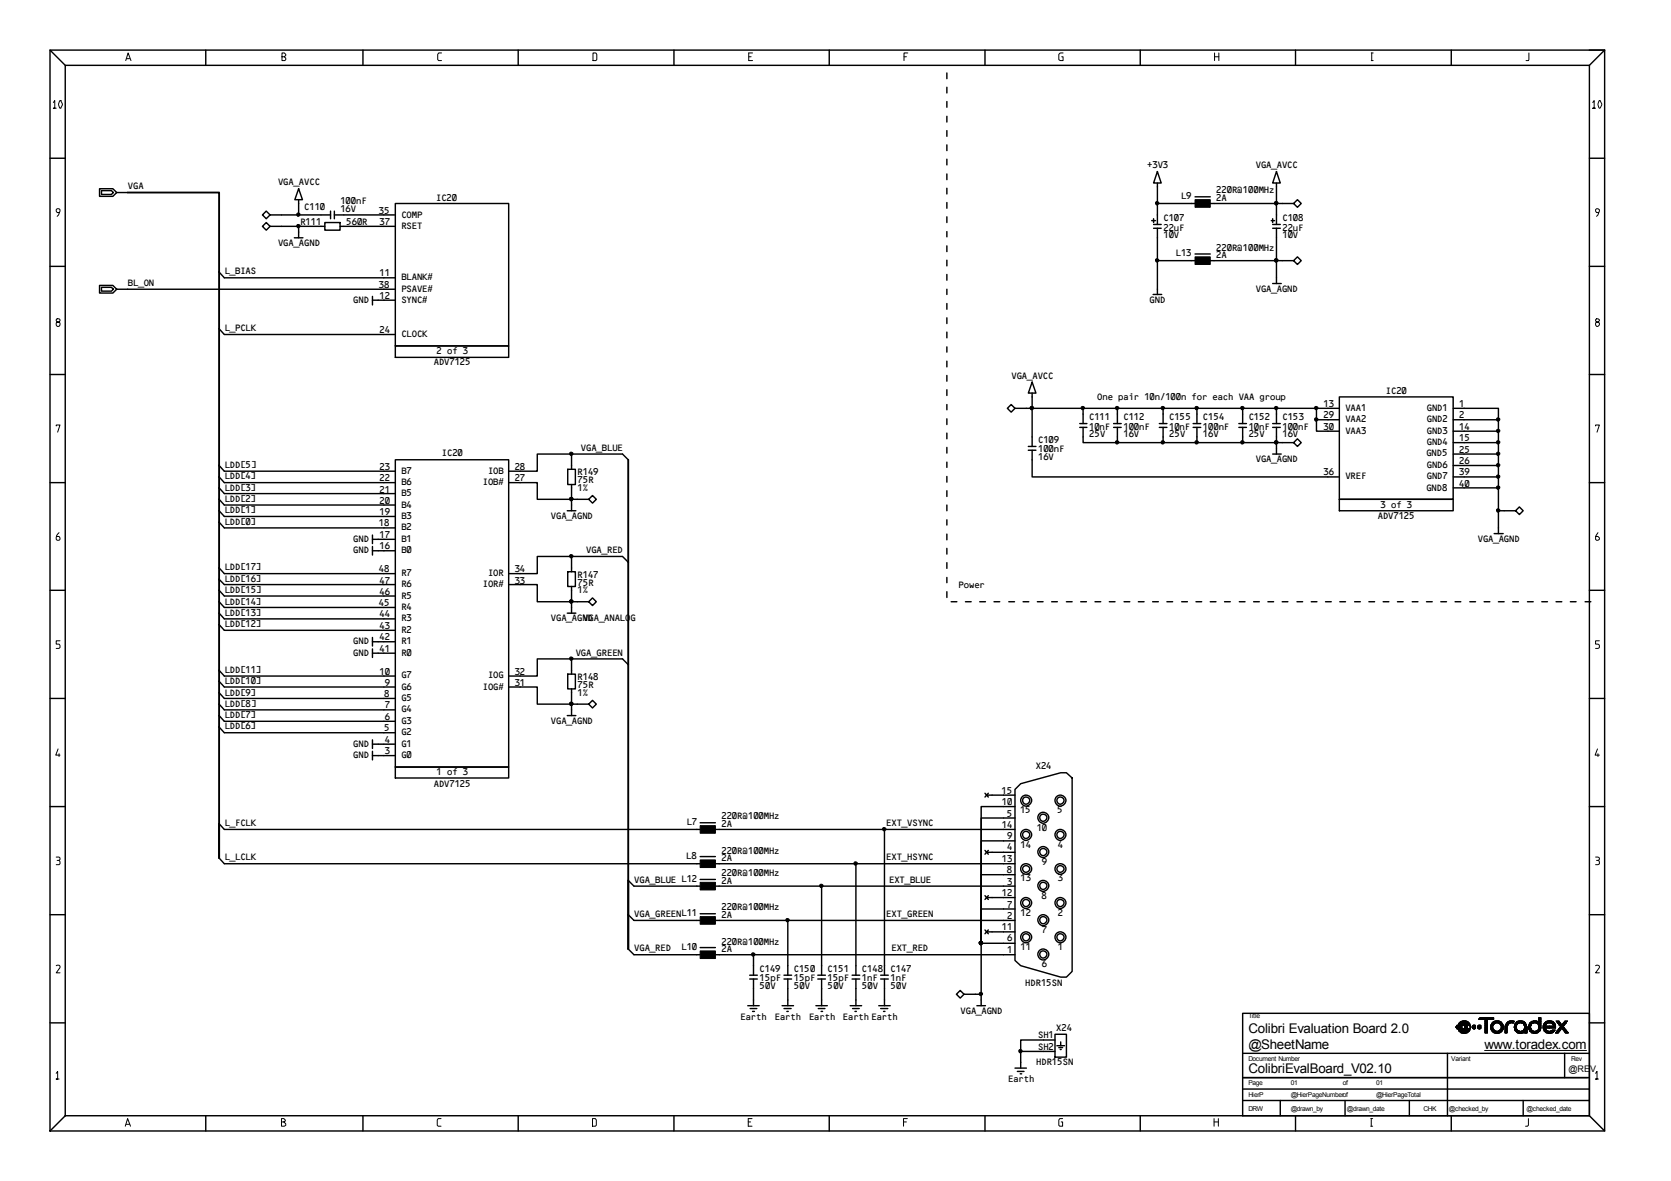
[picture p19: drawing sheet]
<svg xmlns="http://www.w3.org/2000/svg" width="297mm" height="210mm" viewBox="0 0 297 210" stroke-linecap="round" stroke-linejoin="round" font-family="sans-serif">
<defs><g id="words">
<g font-size="2.4">
<text x="221.9" y="183.7">Colibri Evaluation Board 2.0</text>
<text x="221.9" y="186.4">@SheetName</text>
<text x="221.9" y="190.7">ColibriEvalBoard_V02.10</text>
<text x="222" y="186.4">.</text>
<text x="263.9" y="186.5">www.toradex.com</text>
</g>
<g font-size="1.8">
<text x="203.9" y="29.9">+3V3</text>
<text x="223.2" y="29.9">VGA_AVCC</text>
<text x="22.7" y="33.6">VGA</text>
<text x="49.4" y="32.9">VGA_AVCC</text>
<text x="77.5" y="35.7">IC20</text>
<text x="209.9" y="35.4">L9</text>
<text x="216.2" y="34.4">220R@100MHz</text>
<text x="216.2" y="35.7">2A</text>
<text x="53.3" y="40">R111</text>
<text x="54" y="37.4">C110</text>
<text x="60.5" y="36.3">100nF</text>
<text x="60.5" y="37.6">16V</text>
<text x="61.5" y="40">560R</text>
<text x="67.3" y="38">35</text>
<text x="67.4" y="40">37</text>
<text x="71.3" y="40.7">RSET</text>
<text x="71.3" y="38.7">COMP</text>
<text x="206.8" y="39.3">C107</text>
<text x="206.8" y="41">22uF</text>
<text x="227.9" y="39.3">C108</text>
<text x="227.9" y="41">22uF</text>
<text x="49.4" y="43.7">VGA_AGND</text>
<text x="206.8" y="42.3">10V</text>
<text x="209" y="45.6">L13</text>
<text x="216.2" y="44.5">220R@100MHz</text>
<text x="216.2" y="45.9">2A</text>
<text x="227.9" y="42.3">10V</text>
<text x="22.7" y="50.8">BL_ON</text>
<text x="39.9" y="48.8">L_BIAS</text>
<text x="62.7" y="53.9">GND</text>
<text x="67.3" y="51.2">38</text>
<text x="67.4" y="49.1">11</text>
<text x="67.4" y="53.2">12</text>
<text x="71.3" y="49.8">BLANK#</text>
<text x="71.3" y="53.9">SYNC#</text>
<text x="71.3" y="51.8">PSAVE#</text>
<text x="204.3" y="53.9">GND</text>
<text x="223.2" y="51.8">VGA_AGND</text>
<text x="39.9" y="58.9">L_PCLK</text>
<text x="67.4" y="59.2">24</text>
<text x="71.3" y="59.9">CLOCK</text>
<text x="77" y="65">ADV7125</text>
<text x="77.6" y="62.9">2 of 3</text>
<text x="179.7" y="67.3">VGA_AVCC</text>
<text x="195" y="71">One pair 10n/100n for each VAA group</text>
<text x="246.3" y="70">IC20</text>
<text x="193.5" y="74.7">C111</text>
<text x="193.5" y="77.7">25V</text>
<text x="193.5" y="76.4">10nF</text>
<text x="199.6" y="74.7">C112</text>
<text x="199.6" y="77.7">16V</text>
<text x="199.6" y="76.4">100nF</text>
<text x="207.8" y="74.7">C155</text>
<text x="207.8" y="77.7">25V</text>
<text x="207.8" y="76.4">10nF</text>
<text x="213.8" y="74.7">C154</text>
<text x="213.8" y="77.7">16V</text>
<text x="213.8" y="76.4">100nF</text>
<text x="221.9" y="74.7">C152</text>
<text x="221.9" y="76.4">10nF</text>
<text x="221.9" y="77.7">25V</text>
<text x="227.9" y="74.7">C153</text>
<text x="227.9" y="77.7">16V</text>
<text x="227.9" y="76.4">100nF</text>
<text x="235.2" y="72.4">13</text>
<text x="235.2" y="74.4">29</text>
<text x="235.2" y="76.4">30</text>
<text x="239.1" y="77.1">VAA3</text>
<text x="239.1" y="75">VAA2</text>
<text x="239.1" y="73.1">VAA1</text>
<text x="253.6" y="77.1">GND3</text>
<text x="253.6" y="75">GND2</text>
<text x="253.6" y="73.1">GND1</text>
<text x="259.3" y="72.4">1</text>
<text x="259.3" y="74.4">2</text>
<text x="259.3" y="76.4">14</text>
<text x="39.9" y="83.2">LDD[5]</text>
<text x="67.4" y="83.5">23</text>
<text x="78.5" y="81.1">IC20</text>
<text x="91.4" y="83.5">28</text>
<text x="103.2" y="80.1">VGA_BLUE</text>
<text x="184.5" y="78.7">C109</text>
<text x="184.5" y="80.4">100nF</text>
<text x="184.5" y="81.7">16V</text>
<text x="223.2" y="82.1">VGA_AGND</text>
<text x="253.5" y="81.1">GND5</text>
<text x="253.6" y="83.2">GND6</text>
<text x="253.6" y="79.1">GND4</text>
<text x="259.3" y="78.4">15</text>
<text x="259.3" y="80.4">25</text>
<text x="259.3" y="82.5">26</text>
<text x="39.9" y="85.2">LDD[4]</text>
<text x="39.9" y="87.2">LDD[3]</text>
<text x="39.9" y="89.3">LDD[2]</text>
<text x="67.4" y="89.6">20</text>
<text x="67.4" y="87.6">21</text>
<text x="67.4" y="85.5">22</text>
<text x="71.3" y="84.2">B7</text>
<text x="71.3" y="88.2">B5</text>
<text x="71.3" y="86.2">B6</text>
<text x="85.8" y="86.2">IOB#</text>
<text x="86.7" y="84.2">IOB</text>
<text x="91.4" y="85.5">27</text>
<text x="102.6" y="84.5">R149</text>
<text x="102.6" y="85.9">75R</text>
<text x="102.6" y="87.3">1%</text>
<text x="235.2" y="84.5">36</text>
<text x="239.1" y="85.2">VREF</text>
<text x="253.5" y="87.2">GND8</text>
<text x="253.6" y="85.2">GND7</text>
<text x="259.3" y="84.5">39</text>
<text x="259.3" y="86.5">40</text>
<text x="39.9" y="91.2">LDD[1]</text>
<text x="39.9" y="93.2">LDD[0]</text>
<text x="67.3" y="93.6">18</text>
<text x="67.4" y="95.6">17</text>
<text x="67.4" y="91.5">19</text>
<text x="71.3" y="94.2">B2</text>
<text x="71.3" y="90.3">B4</text>
<text x="71.3" y="92.2">B3</text>
<text x="97.9" y="92.2">VGA_AGND</text>
<text x="244.9" y="92.2">ADV7125</text>
<text x="245.4" y="90.3">3 of 3</text>
<text x="39.9" y="101.4">LDD[17]</text>
<text x="62.7" y="98.3">GND</text>
<text x="62.7" y="96.3">GND</text>
<text x="67.3" y="101.7">48</text>
<text x="67.4" y="97.6">16</text>
<text x="71.3" y="98.3">B0</text>
<text x="71.3" y="96.3">B1</text>
<text x="91.4" y="101.7">34</text>
<text x="104.1" y="98.3">VGA_RED</text>
<text x="262.6" y="96.3">VGA_AGND</text>
<text x="39.9" y="103.4">LDD[16]</text>
<text x="39.9" y="105.4">LDD[15]</text>
<text x="39.9" y="107.5">LDD[14]</text>
<text x="67.3" y="107.8">45</text>
<text x="67.4" y="105.8">46</text>
<text x="67.4" y="103.7">47</text>
<text x="71.3" y="104.4">R6</text>
<text x="71.3" y="106.4">R5</text>
<text x="71.3" y="102.4">R7</text>
<text x="85.8" y="104.4">IOR#</text>
<text x="86.7" y="102.4">IOR</text>
<text x="91.4" y="103.7">33</text>
<text x="102.6" y="102.7">R147</text>
<text x="102.6" y="104.1">75R</text>
<text x="102.6" y="105.4">1%</text>
<text x="170.3" y="104.6">Power</text>
<text x="39.9" y="109.4">LDD[13]</text>
<text x="39.9" y="111.4">LDD[12]</text>
<text x="67.4" y="113.8">42</text>
<text x="67.4" y="111.8">43</text>
<text x="67.4" y="109.7">44</text>
<text x="71.3" y="108.4">R4</text>
<text x="71.3" y="110.4">R3</text>
<text x="71.3" y="112.5">R2</text>
<text x="97.9" y="110.4">VGA_AGND</text>
<text x="103.6" y="110.4">VGA_ANALOG</text>
<text x="39.9" y="119.6">LDD[11]</text>
<text x="62.7" y="116.5">GND</text>
<text x="62.7" y="114.5">GND</text>
<text x="67.4" y="119.9">10</text>
<text x="67.4" y="115.8">41</text>
<text x="71.3" y="114.5">R1</text>
<text x="71.3" y="116.5">R0</text>
<text x="91.4" y="119.9">32</text>
<text x="102.3" y="116.5">VGA_GREEN</text>
<text x="39.9" y="121.6">LDD[10]</text>
<text x="39.9" y="123.6">LDD[9]</text>
<text x="39.9" y="125.6">LDD[8]</text>
<text x="68.2" y="124">8</text>
<text x="68.3" y="125.9">7</text>
<text x="68.3" y="121.9">9</text>
<text x="71.3" y="122.6">G6</text>
<text x="71.3" y="124.6">G5</text>
<text x="71.3" y="120.6">G7</text>
<text x="85.8" y="122.6">IOG#</text>
<text x="86.7" y="120.6">IOG</text>
<text x="91.4" y="121.9">31</text>
<text x="102.6" y="120.9">R148</text>
<text x="102.6" y="122.3">75R</text>
<text x="102.6" y="123.6">1%</text>
<text x="39.9" y="127.6">LDD[7]</text>
<text x="39.9" y="129.6">LDD[6]</text>
<text x="68.2" y="130">5</text>
<text x="68.3" y="127.9">6</text>
<text x="71.3" y="128.6">G3</text>
<text x="71.3" y="126.6">G4</text>
<text x="71.3" y="130.7">G2</text>
<text x="97.9" y="128.6">VGA_AGND</text>
<text x="62.7" y="134.7">GND</text>
<text x="62.7" y="132.7">GND</text>
<text x="68.3" y="134">3</text>
<text x="68.3" y="132">4</text>
<text x="71.3" y="132.7">G1</text>
<text x="71.3" y="134.7">G0</text>
<text x="77.6" y="137.8">1 of 3</text>
<text x="184.1" y="136.8">X24</text>
<text x="77" y="139.8">ADV7125</text>
<text x="178" y="141.2">15</text>
<text x="178.1" y="143.1">10</text>
<text x="39.9" y="146.8">L_FCLK</text>
<text x="122" y="146.7">L7</text>
<text x="128.2" y="145.6">220R@100MHz</text>
<text x="128.2" y="147">2A</text>
<text x="157.5" y="146.7">EXT_VSYNC</text>
<text x="178.1" y="147.1">14</text>
<text x="178.9" y="145.1">5</text>
<text x="179" y="149.2">9</text>
<text x="181.3" y="144.5">15</text>
<text x="184.2" y="147.7">10</text>
<text x="187.9" y="144.5">5</text>
<text x="39.9" y="152.9">L_LCLK</text>
<text x="121.9" y="152.7">L8</text>
<text x="128.2" y="153">2A</text>
<text x="128.2" y="151.7">220R@100MHz</text>
<text x="128.2" y="155.7">220R@100MHz</text>
<text x="157.5" y="152.8">EXT_HSYNC</text>
<text x="178.1" y="153.3">13</text>
<text x="178.9" y="155.2">8</text>
<text x="179" y="151.1">4</text>
<text x="181.4" y="150.6">14</text>
<text x="185.2" y="153.7">9</text>
<text x="188" y="150.6">4</text>
<text x="112.7" y="157">VGA_BLUE L12</text>
<text x="128.2" y="157.1">2A</text>
<text x="128.2" y="161.8">220R@100MHz</text>
<text x="158" y="156.9">EXT_BLUE</text>
<text x="178.1" y="159.3">12</text>
<text x="179" y="157.3">3</text>
<text x="179" y="161.3">7</text>
<text x="181.4" y="156.6">13</text>
<text x="185.1" y="159.8">8</text>
<text x="188" y="156.6">3</text>
<text x="112.7" y="163">VGA_GREENL11</text>
<text x="128.2" y="163.2">2A</text>
<text x="128.2" y="167.9">220R@100MHz</text>
<text x="157.5" y="162.9">EXT_GREEN</text>
<text x="178.1" y="165.4">11</text>
<text x="179" y="163.3">2</text>
<text x="179" y="167.3">6</text>
<text x="181.4" y="162.7">12</text>
<text x="185.2" y="165.9">7</text>
<text x="188" y="162.7">2</text>
<text x="112.7" y="169.1">VGA_RED</text>
<text x="121.1" y="168.9">L10</text>
<text x="128.2" y="169.2">2A</text>
<text x="135" y="172.7">C149</text>
<text x="141.1" y="172.7">C150</text>
<text x="147.1" y="172.7">C151</text>
<text x="153.2" y="172.7">C148 C147</text>
<text x="158.4" y="169">EXT_RED</text>
<text x="179" y="169.4">1</text>
<text x="181.4" y="168.8">11</text>
<text x="185.2" y="171.9">6</text>
<text x="188" y="168.8">1</text>
<text x="135" y="175.8">50V</text>
<text x="135" y="174.4">15pF</text>
<text x="141.1" y="174.4">15pF</text>
<text x="141.1" y="175.8">50V</text>
<text x="147.1" y="175.8">50V</text>
<text x="147.1" y="174.4">15pF</text>
<text x="153.2" y="175.8">50V</text>
<text x="153.2" y="174.4">1nF</text>
<text x="158.2" y="174.4">1nF</text>
<text x="158.2" y="175.8">50V</text>
<text x="182.2" y="175.2">HDR15SN</text>
<text x="131.6" y="181.2">Earth</text>
<text x="137.7" y="181.2">Earth</text>
<text x="143.8" y="181.2">Earth EarthEarth</text>
<text x="170.7" y="180.2">VGA_AGND</text>
<text x="184.5" y="184.5">SH1</text>
<text x="187.7" y="183.2">X24</text>
<text x="184.1" y="189.2">HDR15SN</text>
<text x="184.5" y="186.5">SH2</text>
<text x="179.2" y="192.4">Earth</text>
</g>
<text font-size="1.6" x="278.8" y="190.5">@REV</text>
<g font-size="1.2">
<text x="221.9" y="180.9">Title</text>
<text x="221.9" y="188.7">Document Number</text>
<text x="258" y="188.7">Variant</text>
<text x="279.3" y="188.7">Rev</text>
<text x="221.9" y="194.9">HierP</text>
<text x="221.9" y="192.8">Page</text>
<text x="221.9" y="197.5">DRW</text>
<text x="229.4" y="192.8">01</text>
<text x="229.4" y="194.9">@HierPageNumberof</text>
<text x="229.4" y="197.5">@drawn_by</text>
<text x="238.7" y="192.8">of</text>
<text x="239.4" y="197.5">@drawn_date</text>
<text x="244.6" y="192.8">01</text>
<text x="244.6" y="194.9">@HierPageTotal</text>
<text x="253.1" y="197.5">CHK</text>
<text x="257.6" y="197.5">@checked_by</text>
<text x="271.4" y="197.5">@checked_date</text>
</g>
</g></defs>
<g fill="none" stroke="#000" stroke-width=".25">
<path d="M8.9 8.9h276.3v192.1h-276.3zM8.9 8.9l2.7 2.7M11.6 11.6h270.9v186.7h-270.9zM36.6 8.9v2.7M64.5 8.9v2.7M92.1 8.9v2.7M119.8 8.9v2.7M147.4 8.9v2.7M168.3 13v1M168.3 15.5v1M168.3 18v1.1M175.1 8.9v2.7"/>
<path d="M202.7 8.9v2.7M230.3 8.9v2.7M258 8.9v2.7M282.5 8.9h2.7l-2.7 2.7M8.9 28.1h2.7M17.7 33.5h2.4l.6 .7-.6 .7h-2.4zM18 33.9h1.8l.4 .3-.4 .4h-1.8zM20.7 34.2h2M47.3 37.5l.7 .7-.7 .7-.6-.7zM47.3 39.6l.7 .6-.7 .7-.6-.7zM48 38.2h5.1M53.1 33.5l.7 2h-1.4z"/>
<path d="M53.1 35.5v2.7h5.7M57.7 39.6h2.8v1.3h-2.8zM58.8 37.5v1.4M59.4 38.2h10.9M59.4 37.5v1.4M70.3 36.2h20.1v25.3h-20.1zM168.3 20.7v1M168.3 23.2v1M168.3 25.8v1M168.3 28.3v1M168.3 30.9v1M168.3 33.5v1"/>
<path d="M168.3 36v1M168.3 38.5v1.1M204.7 39.2h.7M205.1 39.9h1.3M205.1 38.9v.7M205.7 30.5l.7 2h-1.3zM205.7 32.5v7.4M205.7 36.2h6.7M212.4 35h2.7M215.1 36.2h14.9M226 39.2h.6M226.2 39.9h1.4"/>
<path d="M226.2 38.9v.7M226.9 30.5l.7 2h-1.4zM226.9 32.5v7.4M230 36.2l.6-.7 .7 .7-.7 .6zM282.5 28.1h2.7M8.9 47.3h2.7M17.7 50.7h2.4l.6 .7-.6 .7h-2.4zM18 51.1h1.8l.4 .3-.4 .3h-1.8zM20.7 51.4h49.6M38.9 48.4l1 1h30.4M38.9 58.4l1 1.1h30.4M48 40.2h5.1"/>
<path d="M52.3 42.3h1.5M57.7 40.2h-4.6v2.1M60.5 40.2h9.8M66.2 52.7v1.5M66.2 53.4h4.1M168.3 41.2v.9M168.3 43.7v1M168.3 46.2v1.1M168.3 48.8v1M168.3 51.4v.9M168.3 53.9v1.1M168.3 56.5v1"/>
<path d="M168.3 59v1M205 52.3h1.5M205.1 40.6h1.3M205.7 40.6v11.7M205.7 46.3h6.7M212.4 45.1h2.7M215.1 46.3h14.9M226.2 50.4h1.6M226.2 40.6h1.4M226.9 40.6v9.8M230.6 45.6l.7 .7-.7 .7-.6-.7zM282.5 47.3h2.7"/>
<path d="M8.9 66.6h2.7M70.3 61.5h20.1v2h-20.1zM168.3 61.7v.9M168.3 64.2v1M168.3 66.7v1M168.3 69.3v1M168.3 71.9v.9M168.3 74.4v1.1M168.3 77v1M168.3 79.5v1M179.7 71.9l.7 .7-.7 .7-.6-.7zM182.8 79.3h1.3"/>
<path d="M183.5 67.9l.6 2h-1.3zM183.5 69.9v2.7h-3.1M191.9 75.3h1.3M191.9 76h1.3M192.5 76v2.7h37.5M192.5 72.6v2.7M198 75.3h1.3M198 76h1.3M198.6 72.6v2.7M198.6 76v2.7M206.1 75.3h1.3M206.1 76h1.3"/>
<path d="M206.8 72.6v2.7M206.8 76v2.7M212.1 75.3h1.3M212.1 76h1.3M212.8 72.6v2.7M212.8 76v2.7M220.2 75.3h1.4M220.2 76h1.4M220.9 72.6v2.7M220.9 76v2.7M226.2 75.3h1.4M226.2 76h1.4"/>
<path d="M226.9 72.6v2.7M226.9 76v4.7M230.6 78l.7 .7-.7 .6-.6-.6zM234 72.6v4h4.1M234 74.6h4.1M238.1 70.5h20.2v18.2h-20.2zM238.1 72.6h-54.6v6.7M258.3 72.6h8.1v12.2M258.3 74.6h8.1M258.3 76.6h8.1M258.3 78.7h8.1M282.5 66.6h2.7"/>
<path d="M8.9 85.8h2.7M38.9 84.8l1 1h30.4M38.9 86.7l1 1h30.4M38.9 88.7l1 1.1h30.4M38.9 90.8l1 1h30.4M38.9 92.8l1 1h30.4M38.9 82.7l1 1h30.4M66.2 95.1v1.5M66.2 97.1v1.6M66.2 97.9h4.1M66.2 95.9h4.1M70.3 81.7h20.1v54.6h-20.1z"/>
<path d="M90.4 85.8h5.1v2.9h9.1M100.8 90.8h1.6M100.9 83.4h1.4v2.7h-1.4zM101.6 80.7v2.7M101.6 86.1v4.7M101.6 98.9v2.7M104.6 88.7l.7-.6 .7 .6-.7 .7zM111.7 99.9l-1-1h-15.2v3.1h-5.1M111.7 81.7l-1-1h-15.2v3h-5.1M168.3 82.1v1M168.3 84.7v1M168.3 87.2v1"/>
<path d="M168.3 89.8v1M168.3 92.4v.9M168.3 94.9v1M168.3 97.5v1M182.8 80h1.3M183.5 80v4.8h54.6M226.2 80.7h1.6M238.1 88.7h20.2v2.1h-20.2zM258.3 84.8h8.1v10M258.3 80.7h8.1M258.3 82.7h8.1M258.3 86.7h8.1"/>
<path d="M265.6 94.8h1.6M266.4 90.8h3M270.1 90.1l.7 .7-.7 .7-.7-.7zM282.5 85.8h2.7M8.9 104.9h2.7M38.9 111l1 1h30.4M38.9 109l1 1h30.4M38.9 106.9l1 1.1h30.4M38.9 103l1 .9h30.4M38.9 104.9l1 1h30.4M38.9 100.9l1 1.1h30.4M38.9 119.1l1 1.1h30.4"/>
<path d="M66.2 113.3v1.5M66.2 115.3v1.6M66.2 116.1h4.1M66.2 114.1h4.1M90.4 103.9h5.1v3h9.1M100.8 109h1.6M100.9 119.8h1.4v2.6h-1.4zM100.9 101.6h1.4v2.6h-1.4zM101.6 104.2v4.8M101.6 117.1v2.7M105.3 106.3l.7 .6-.7 .7-.7-.7zM111.7 118.1l-1-1h-15.2v3.1h-5.1"/>
<path d="M168.3 100v1M168.3 102.6v1M168.3 105.2v1M169.1 106.9h1M171.6 106.9h1M174.2 106.9h1M176.7 106.9h1M179.3 106.9h1M181.9 106.9h1M184.4 106.9h1M186.9 106.9h1.1M189.6 106.9h1"/>
<path d="M192.1 106.9h1M194.6 106.9h1.1M197.2 106.9h1M199.8 106.9h1M202.4 106.9h1M204.9 106.9h1M207.4 106.9h1M210.1 106.9h1M212.6 106.9h1M215.1 106.9h1.1M217.7 106.9h1M220.3 106.9h1"/>
<path d="M222.8 106.9h1.1M225.4 106.9h1M227.9 106.9h1M230.5 106.9h1.1M233.1 106.9h1M235.6 106.9h1M238.2 106.9h1M240.8 106.9h1M243.3 106.9h1M245.9 106.9h1M248.4 106.9h1M251 106.9h1.1"/>
<path d="M253.6 106.9h1M256.1 106.9h1M258.7 106.9h1M261.3 106.9h1M263.8 106.9h1M266.4 106.9h1M268.9 106.9h1M271.5 106.9h1M274.1 106.9h1M276.6 106.9h1M279.1 106.9h1.1M281.8 106.9h1"/>
<path d="M282.5 104.9h2.7M8.9 124.1h2.7M38.9 123.1l1 1h30.4M38.9 121.1l1 1h30.4M38.9 125.2l1 1h30.4M38.9 127.2l1 1h30.4M38.9 129.2l1 1h30.4M66.2 131.5v1.5M66.2 133.5v1.6M66.2 134.3h4.1M66.2 132.3h4.1M70.3 136.3h20.1v2h-20.1z"/>
<path d="M90.4 122.1h5.1v3.1h9.1M100.8 127.2h1.6M101.6 122.4v4.8M105.3 124.5l.7 .7-.7 .6-.7-.6zM282.5 124.1h2.7M8.9 143.4h2.7M38.9 146.4l1 1h84.6M38.9 152.5l1 1h84.6M111.7 156.5l1 1h11.8M124.5 146.2h2.7M124.5 152.2h2.7M124.5 156.3h2.7"/>
<path d="M127.2 147.4h53.2M127.2 153.5h53.2M127.2 157.5h53.2M146 157.5v15.8M152.1 153.5v19.8M157.2 147.4v25.9M175.1 141l.6 .7M175.1 151.1l.6 .7M175.1 159.2l.6 .7M175.3 141.3h5.1M175.3 151.5h5.1M175.3 159.5h5.1"/>
<path d="M175.7 141l-.6 .7M175.7 151.1l-.6 .7M175.7 159.2l-.6 .7M180.4 140.3l1-1 7.2-2h1l1 1v34.3l-1 1.1h-1l-7.2-2.1-1-.9zM180.4 155.5h-6v12.2M180.4 149.5h-6v18.2M180.4 145.4h-6v22.3M180.4 143.4h-6v24.3M282.5 143.4h2.7M8.9 162.6h2.7M111.7 162.6l1 1h11.8M111.7 168.7l1 1h11.8"/>
<path d="M124.5 162.4h2.7M124.5 168.4h2.7M127.2 163.6h53.2M127.2 169.7h53.2M132.9 178.7h2.1M133.3 173.3h1.3M133.3 174h1.3M133.3 179.3h1.2M133.8 179.8h.3M133.9 169.7v3.6M133.9 174v4.7M139 178.7h2.1"/>
<path d="M139.4 179.3h1.2M139.4 173.3h1.3M139.4 174h1.3M139.9 179.8h.2M140 163.6v9.7M140 174v4.7M145 178.7h2.1M145.4 173.3h1.3M145.4 174h1.3M145.5 179.3h1.1M146 179.8h.2M146 174v4.7"/>
<path d="M151.1 178.7h2.1M151.5 173.3h1.3M151.5 174h1.3M151.6 179.3h1.1M152 179.8h.2M152.1 174v4.7M156.2 178.7h2M156.5 179.3h1.3M156.5 173.3h1.4M156.5 174h1.4M157.1 179.8h.2M157.2 174v4.7"/>
<path d="M170.7 176l.7 .7-.7 .7-.7-.7zM171.4 176.7h3M173.7 178.7h1.5M175.1 165.3l.6 .7M175.3 165.6h5.1M175.7 165.3l-.6 .7M180.4 167.7h-6v11M180.4 161.6h-6v6.1M282.5 162.6h2.7M8.9 181.8h2.7M11.6 198.3l-2.7 2.7M36.6 198.3v2.7"/>
<path d="M64.5 198.3v2.7M92.1 198.3v2.7M119.8 198.3v2.7M147.4 198.3v2.7M175.1 198.3v2.7M180.4 189.8h2.1M180.8 190.4h1.2M181.4 190.9h.2M181.4 186.9h6.1M187.5 183.8h2.1v4.1h-2.1zM187.5 184.8h-6.1v5M187.9 185.9h1.3"/>
<path d="M188.2 186.2h.7M188.5 186.5h.1M188.6 185.2v.7M202.7 198.3v2.7M220.9 180.1h61.6v18.2h-61.6zM220.9 187.2h61.6M220.9 191.5h61.6M220.9 193.6h61.6M220.9 195.6h61.6M227.6 195.6v2.7M230.3 198.3v2.7M239.1 195.6v2.7"/>
<path d="M250.5 195.6v2.7M257.3 187.2v11.1M258 198.3v2.7M270.8 195.6v2.7M278.1 187.2v4.3M282.5 198.3l2.7 2.7M282.5 181.8h2.7"/>
<circle cx="182.4" cy="148.4" r=".64"/>
<circle cx="182.4" cy="142.3" r=".64"/>
<circle cx="182.4" cy="148.4" r=".97"/>
<circle cx="182.4" cy="142.3" r=".97"/>
<circle cx="182.4" cy="154.4" r=".96"/>
<circle cx="182.4" cy="154.4" r=".62"/>
<circle cx="185.5" cy="151.4" r=".64"/>
<circle cx="185.5" cy="145.3" r=".64"/>
<circle cx="185.5" cy="157.4" r=".64"/>
<circle cx="185.5" cy="157.4" r=".97"/>
<circle cx="185.5" cy="151.4" r=".97"/>
<circle cx="185.5" cy="145.3" r=".97"/>
<circle cx="188.5" cy="148.4" r=".64"/>
<circle cx="188.5" cy="142.3" r=".64"/>
<circle cx="188.5" cy="148.4" r=".97"/>
<circle cx="188.5" cy="142.3" r=".97"/>
<circle cx="188.5" cy="154.4" r=".96"/>
<circle cx="188.5" cy="154.4" r=".62"/>
<circle cx="182.4" cy="166.6" r=".64"/>
<circle cx="182.4" cy="160.5" r=".64"/>
<circle cx="182.4" cy="160.5" r=".97"/>
<circle cx="182.4" cy="166.6" r=".97"/>
<circle cx="185.5" cy="169.6" r=".64"/>
<circle cx="185.5" cy="163.5" r=".64"/>
<circle cx="185.5" cy="163.5" r=".97"/>
<circle cx="185.5" cy="169.6" r=".97"/>
<circle cx="188.5" cy="166.6" r=".64"/>
<circle cx="188.5" cy="160.5" r=".64"/>
<circle cx="188.5" cy="160.5" r=".97"/>
<circle cx="188.5" cy="166.6" r=".97"/>
</g>
<g fill="none" stroke="#000" stroke-width=".18">
<path d="M9.5 18.2l.2-.3v1.3h-.2h.5M10.6 18l.2-.1 .3 .6-.3 .7h-.1a1.05 1.05 0 0 1-.1-1.2zM22.4 10.8l.4-1.4 .5 1.4M22.5 10.4h.5M50.1 10.1h.4l.3-.3-.3-.4h-.4v1.4h.5l.2-.2v-.3l-.3-.2M78.5 9.4h-.5l-.2 .3v.9l.2 .2h.5M105.4 9.4h.5l.2 .3v.9l-.2 .2h-.5zM133.1 10.1h.4M133.8 9.4h-.7v1.4h.7M160.7 10.1h.4M161.4 9.4h-.7v1.4M189 9.4h-.5l-.3 .3v.9l.3 .2h.5v-.7h-.3"/>
<path d="M215.9 10.1h.8M215.9 9.4v1.4M216.7 9.4v1.4M243.8 10.8h.3M243.8 9.4h.3M243.8 9.4v1.4M271.8 9.4v1.2l-.1 .2h-.4M283.1 18.2l.3-.3v1.3h-.3h.5M284.2 18h.3l.2 .5-.2 .6-.2 .1a1.05 1.05 0 0 1-.1-1.2zM10.5 37.8h-.3l-.2-.3v-.2l.2-.2h.3a.82 .82 0 0 1-.1 1.1l-.2 .3M284.1 37.8h-.3l-.2-.3v-.2l.2-.2 .5 .2-.2 .9-.3 .3M10 56.8l.2 .4h.3l.2 .2v.4l-.2 .2h-.3l-.2-.2v-.4l.2-.2h.3l.2-.4-.2-.1h-.3z"/>
<path d="M283.8 56.7l-.2 .1 .2 .4 .5 .2v.4l-.2 .2h-.3l-.2-.2v-.4l.2-.2h.3l.2-.4zM10 75.7v-.2h.7l-.5 1.3M283.6 75.7v-.2h.7l-.4 1.3M10.5 94.7a.98 .98 0 0 0-.3 1.3h.3l.2-.1v-.3l-.2-.3h-.4M284.1 94.7a1.41 1.41 0 0 0-.5 1.2l.2 .1 .5-.1v-.3l-.2-.3h-.4M10.7 113.9h-.7v.6h.5l.2 .2v.4l-.2 .1h-.5M284.3 113.9h-.7v.6h.5l.2 .2-.1 .5h-.6M10.3 133.1l-.4 1.1h.8M10.5 134v.5M284 133.1l-.5 1.1h.8M284.1 134v.5M10 152.3h.5l.2 .2v.3l-.2 .1"/>
<path d="M10.2 152.9l.4 .1 .1 .5-.2 .2h-.5M283.6 152.3h.5l.2 .2v.3l-.2 .1M283.8 152.9l.4 .1 .1 .5-.2 .2h-.5M10 171.6l.5-.1 .2 .2v.3l-.7 .9h.7M283.6 171.6a.48 .48 0 0 1 .7 .1v.3l-.7 .9h.7M10 190.8l.2-.4v1.4h-.2h.5M22.4 199.8h.6M50 199.4h.5l.2-.2v-.1l-.2-.3h-.5v1.4h.5l.3-.2v-.3l-.3-.3M78.4 198.8h-.5l-.2 .3v.9l.2 .2h.5M105.3 198.8h.5l.2 .3v.9l-.2 .2h-.5zM133 199.4h.4M133.7 198.8h-.7v1.4h.7"/>
<path d="M160.6 199.4h.5M161.3 198.8h-.7v1.4M188.9 198.8h-.5l-.2 .3v.9l.2 .2h.5v-.8h-.3M215.8 198.8v1.4M215.8 199.4h.8M216.6 198.8v1.4M243.7 198.8h.3M243.8 198.8v1.4M258.8 182.5h1M258.8 182.6h1M258.8 182.5v.1h1M258.9 182.3h1"/>
<path d="M258.9 182.4h.9M258.9 182.7h1M258.9 182.7l.1 .1M258.9 182.6v.1M259 182.8h.9M259 182.8l2.3 .1M259.2 182.1h2.1M259.2 182h2.1M259.2 183h2.1M259.2 182.9l.1 .3M259.3 182h2M259.3 181.9h1.9"/>
<path d="M259.3 183.1h2M259.3 183.2h1.9M259.3 181.9l-.1 .3M259.3 183.2l.3 .3M259.4 181.8h1.7M259.4 183.3h1.7M259.5 181.7h1.5M259.6 181.6h1.3M259.6 183.4h1.3M259.6 183.5h1.3M259.6 181.6l-.3 .3M259.6 183.5l.2 .1"/>
<path d="M259.7 181.5h1.2M259.7 183.6h1.2M259.8 181.5l-.2 .1M259.8 182.4v.3l.2 .2M259.9 181.5h.7l.3 .1M259.9 183.6h.7M259.9 182.3l-.1 .1M259.9 182.2v.1M260.1 181.5h-.2M260.3 182.3h.6M260.3 182.9h.6M260.3 182.2v.2"/>
<path d="M260.3 182.7h.6M260.3 182.4l.1 .1M260.4 182.5h.4M260.4 182.6h.4M260.4 182.5v.1M260.8 182.6h-.5v.2M260.8 182.4v.2M260.8 182.6l.1 .1M260.9 182.7v.1M260.9 182.2v.2h-.6M260.9 181.6l.3 .3M260.9 183.5l-.1 .1"/>
<path d="M261.2 181.9l.1 .1M261.2 183.2l-.3 .3M261.3 182.3h.1M261.3 182l.1 .4M261.3 182.7h.1M261.3 182.8h.1M261.3 182.7v.1M261.3 182.9v.2M261.3 182.2l.1 .2M261.3 182.8l-.1 .1M261.3 183.1l-.1 .1M261.4 182.2h-2.4l-.2 .3"/>
<path d="M261.4 182.4v.3M261.4 182.6l-.1 .1M261.4 182.7l-.1 .2M261.7 182.5h.6M261.7 182.6h.6M261.7 182.6l.1 .1M261.8 182.3h.5M261.8 182.7h.5M261.8 182.3v.1M261.9 182.8h.3M262.3 182.4h-.6v.2M262.3 182.3v.5l-.5-.1"/>
<path d="M262.6 182.5h.6M262.6 182.6h.6M262.6 182.5v.1h.6M262.7 182.3l.5-.1v.6h-.5v-.2M262.7 182.3h.5M262.7 182.4h.5M262.7 182.7h.5M262.7 182.3v.1M262.7 182.4l-.1 .1M262.9 181.1h2.6M262.9 181h2.6M262.9 182.8h.2"/>
<path d="M263 180.9h2.5M263.1 180.9h2.4v.3h-2.6zM263.9 186.7h18.1M264 182.2h.4M264 182.1h.4M264 182h.4M264 181.9h.4M264 181.8h.4M264 181.7h.4M264 181.6h.4M264 181.5h.4M264 181.4h.4"/>
<path d="M264 181.3h.4M264 182.3h.4M264 182.4h.4M264 182.5h.4M264 182.6h.4M264 182.7h.4M264 182.8h.4M264 182.9h.4M264 183h.4M264 183.1h.4M264 183.2h.4M264 183.3h.4"/>
<path d="M264 183.4h.4M264 183.5h.4M264 181.2v2.4h.4v-2.4M265 182.2h.4M265 182.3h.3M265 182.4h.3M265 182.5h.3M265 182.6h.3M265 182.7h.3M265 182.8h.4M265 182.9h.5M265 182.2v.7"/>
<path d="M265 182.9l.1 .2M265.1 182.1h.4M265.1 182h.5M265.1 183h.4M265.1 183.1h.5M265.1 183.1l.2 .2M265.1 182l-.1 .2M265.2 182h.4M265.2 181.9h.7M265.2 183.1h.4M265.2 183.2l.7 .1M265.3 181.8h1.7"/>
<path d="M265.3 183.3h1.6M265.3 181.8l-.2 .2M265.3 183.3l.1 .2M265.3 181.7h1.6M265.3 183.4h1.6M265.3 182.3v.5l.3 .3M265.4 181.6h1.5M265.4 181.6l.4-.1a1.15 1.15 0 0 1 1.2 .4M265.4 183.5h1.4M265.4 181.6l-.1 .2M265.5 181.5h1.2M265.5 182.1l-.2 .2"/>
<path d="M265.6 182l-.1 .1M265.6 181.9v.1M265.6 183.1h.1M265.6 183.1l.2 .1M265.8 183.6h.6M265.9 181.8l-.1 .1M266.3 183.2h.7M266.4 181.9h.6M266.4 181.8v.1M266.4 183.2l-.2 .1M266.5 183.1h.5M266.5 181.9l.1 .1"/>
<path d="M266.6 182h.5M266.6 183.1h.5M266.6 182l.1 .1M266.7 182.1h.5M266.7 183h.4M266.7 182.1l.2 .2M266.8 182.2h.4M266.8 182.9h.4M266.9 182.3h.3M266.9 182.4h.3M266.9 182.5h.3M266.9 182.6h.3"/>
<path d="M266.9 182.7h.3M266.9 182.8h.3M266.9 182.8l-.5 .4M266.9 182.3v.5M266.9 183.3l-.1 .2M267 181.9l.2 .3M267 183.2l-.1 .1M267.2 182.2v.7M267.2 182.9l-.2 .3M267.5 182.3h.5M267.5 182.4h.5M267.5 182.5h.4"/>
<path d="M267.5 182.6h.4M267.5 182.7h.4M267.5 182.8h.4M267.5 182.9h.4M267.5 183h.4M267.5 183.1h.4M267.5 183.2h.4M267.5 183.3h.4M267.5 183.4h.4M267.5 183.5h.4M267.6 182.2h.5M267.6 182.1h.5"/>
<path d="M267.7 182h.4M267.7 182h.5M267.8 181.9l-.3 .5M267.9 181.8h1.2M267.9 181.7h1.2M268 181.6h1.2M268.1 182.2l-.2 .2v1.2h-.4v-1.2M268.1 181.5h1.1M268.1 182v.2M268.2 181.9v.1M268.2 182h-.1M268.6 181.8l-.8 .1"/>
<path d="M269.2 182.5h.4M269.2 182.6h.4M269.2 182.6v.1M269.2 182.2h.4M269.2 182.1h.5M269.2 182h.5M269.2 181.5h-.9l-.5 .4M269.2 182.3h.4M269.2 182.4h.4M269.2 182.7h.4M269.2 182.8h.4M269.2 182.9h.5"/>
<path d="M269.2 183h.5M269.2 183.1h.5M269.2 181.5l-.2 .4-.1-.1M269.2 182v.4M269.2 182.7v.4M269.2 182.4v.2M269.2 183.1l.3 .2M269.3 182h.5M269.3 181.9h.7M269.3 183.1h.5M269.3 183.2l.9 .1M269.5 181.8h1.7"/>
<path d="M269.5 183.3h1.9M269.5 181.8l-.3 .2M269.5 183.3l.1 .2M269.6 181.7h1.4M269.6 181.6h1.4M269.6 183.4h1.8M269.6 183.5h1.3M269.6 183.5l1.2 .1M269.6 181.6l-.1 .2M269.6 182.2v.7l.1 .2M269.7 181.5h1.1M269.7 182.1l-.1 .1"/>
<path d="M269.7 183.1l.1 .1M269.8 181.9l-.1 .2M269.9 183.6l.6 .1M270.1 181.8l-.2 .1M270.5 181.9h.7M270.5 181.8l.1 .1M270.6 183.6l-.2 .1M270.8 183.1h.6M270.8 181.9v.1M270.8 182.1h.5M270.8 182h.5M270.8 182h.4"/>
<path d="M270.8 181.5h-.9l-.3 .1M270.8 183h.6M270.8 181.5l.4 .4M270.8 182.1l.2 .2M270.8 182v.1M270.8 183v.1M270.8 183.1v.1M270.9 182.2h.5M270.9 182.9h.5M271 182.3h.4M271 182.4h.4M271 182.5h.4"/>
<path d="M271 182.6h.4M271 182.7h.4M271 182.8h.4M271 183.5h.4M271 182.3v.5M271 182.8l-.2 .2M271.2 181.9l.2 .3M271.4 182.4v.2M271.4 182.2v.2M271.4 183.2l-1 .1M271.4 182.6v1h-.4v-.2l-.2 .2M271.7 198.8v1.2l-.2 .2h-.3"/>
<path d="M271.7 182.3h.4M271.7 182.4h.4M271.7 182.5h.3M271.7 182.6h.3M271.7 182.6h.4M271.7 182.7h.4M271.7 182.8h.4M271.7 182.7l.2 .4M271.7 182.4v.3M271.8 182.2h.4M271.8 182.1h.4M271.8 182.9h.4"/>
<path d="M271.8 183h.4M271.9 182h.3M271.9 182h.4M271.9 183.1h.4M271.9 183.1h.5M271.9 183.2h.6M271.9 183.2l.1 .1M271.9 181.9v.1M271.9 183.1v.1M271.9 182l-.2 .4M271.9 181.8h2M272 181.7h1.9"/>
<path d="M272 183.3h1.6M272 183.3l.3 .3M272 182.5l.1 .3M272.1 181.6h1.4M272.1 183.4h1.5M272.1 182.8l.1 .1M272.1 182.3l-.1 .2M272.2 181.5h1.3M272.2 183.5h1.3M272.2 183.6h1.2M272.2 182.1v.1M272.2 182.9v.1"/>
<path d="M272.2 183l.2 .1M272.2 182.2l-.1 .1M272.3 181.5l-.4 .4M272.3 182l-.1 .1M272.4 183.1l.3 .2M272.4 181.9l-.1 .1M272.5 181.8l-.6 .1M272.5 181.5h.6l.4 .1M272.5 183.6h.6M272.6 181.5h-.1M273 181.8l.9 .1M273.2 181.9l.3 .2"/>
<path d="M273.3 182h.6M273.3 183.1h.5M273.4 182h.5M273.4 183.1h.4M273.4 183.1l-.3 .1M273.5 182.2h.4M273.5 182.1h.4M273.5 181.6l.1 .1v-.8h.3v1.8M273.5 182.3h.4M273.5 182.8h.4M273.5 182.9h.4M273.5 183h.3"/>
<path d="M273.5 183.5l-.2 .1M273.5 183l-.1 .1M273.5 182.1v.2M273.5 182.8v.2M273.5 182.3l.1 .2M273.6 181.6h.3M273.6 181.5h.3M273.6 181.4h.3M273.6 181.3h.3M273.6 181.2h.3M273.6 181.1h.3M273.6 181h.3"/>
<path d="M273.6 180.9h.3M273.6 182.4h.3M273.6 182.5h.3M273.6 182.6h.3M273.6 182.7h.3M273.6 182.6l-.1 .2M273.6 182.5v.1M273.7 183.2l-.8 .1M273.7 183.2l-.2 .3M273.8 183.1l-.1 .1M273.9 182.7l-.1 .4M274.3 182.3h.4"/>
<path d="M274.3 182.4h2.2M274.3 182.5h2.2M274.3 182.6h2.2M274.3 182.8h.4M274.3 182.9h.5v.2M274.3 182.7l.2 .5M274.3 182.4v.3M274.4 182.1h.4M274.4 182h.4M274.4 183h.4M274.4 183.1h.4M274.5 182h.4"/>
<path d="M274.5 181.9h.7M274.5 183.1h.4M274.5 183.2l.8 .1M274.5 183.2l.2 .3M274.5 181.9l-.2 .5M274.6 181.8h1.7M274.6 183.3h1.7M274.7 181.7h1.5M274.7 181.7l.4-.2h.7l.6 .4M274.7 183.4h1.5M274.7 181.7l-.2 .2M274.7 182.7v.2"/>
<path d="M274.7 181.6h1.5M274.7 183.5h1.4M274.7 182.2v.2M274.7 183.5l.2 .1M274.8 182v.2h-.5M274.8 181.5h1.2M274.8 183.6h1.2M274.8 183.1l.2 .1M275 181.9l-.2 .1M275.1 183.6h.7M275.2 181.8l-.1 .1M275.4 181.5v.3"/>
<path d="M275.4 182.4v.3M275.7 181.8l.7 .1M275.8 183.1h.6M275.8 181.9l.2 .1M275.8 183.1v.1M275.9 182h.5M275.9 183.1h.5v.1M276 182l.1 .2h.3M276 182h.4M276 183.1h-.2M276.1 182.1h.3M276.1 183.5l-.2 .1"/>
<path d="M276.2 182.3h.3M276.2 182.2v.2M276.4 183.2l-.9 .1M276.4 181.9v.1M276.4 183.2l-.3 .3M276.4 182.2l.1 .2M276.4 182v.2M276.5 182.4v.3h-2.2M276.6 183.5h.5M276.7 181.5h.4M276.7 183.3h.5M276.7 183.4h.4"/>
<path d="M276.8 181.7h.5M276.8 181.6h.4M276.8 183.2h.5M276.9 181.8h.5M276.9 183.1h.5M276.9 181.9h.6M276.9 183h.6M276.9 183.1h.6M276.9 183.6l.7-.9 .7 .9M277 182h.5M277 182.9h.5M277.1 182.2h1"/>
<path d="M277.1 182.1h.5M277.1 182h.4M277.1 182.8h.5M277.2 182.6h.8M277.2 182.7h.9M277.3 182.3h.7M277.3 182.6h.7M277.4 182.4h.6M277.4 182.5h.5M277.7 182.1h.4M277.7 182.8h.4M277.8 182h.4"/>
<path d="M277.8 181.9h.6M277.8 182.9h.4M277.8 183h.5M277.9 182.5l.7-1h-.4l-.6 .7-.5-.7h-.5l.9 1-1 1.1h.5M277.9 183.1h.5M277.9 182.5l.9 1.1h-.6M278 181.8h.5M278 183.1h.5M278 183.2h.5M278 181.7h.5M278 181.6h.5M278.1 181.5h.5"/>
<path d="M278.1 183.3h.5M278.1 183.4h.5M278.1 183.5h.6M283.6 190.8l.3-.4v1.4h-.3h.5M22.3 200.2l.4-1.4 .5 1.4M243.7 200.2h.3"/>
</g>
<g fill="#000" stroke="#000" stroke-width=".18">
<path d="M212.4 35.5h2.7v1.3h-2.7z" fill-rule="evenodd"/>
<path d="M212.4 45.6h2.7v1.4h-2.7z" fill-rule="evenodd"/>
<path d="M124.5 146.7h2.7v1.4h-2.7z" fill-rule="evenodd"/>
<path d="M124.5 152.8h2.7v1.4h-2.7z" fill-rule="evenodd"/>
<path d="M124.5 156.8h2.7v1.4h-2.7z" fill-rule="evenodd"/>
<path d="M124.5 162.9h2.7v1.4h-2.7z" fill-rule="evenodd"/>
<path d="M124.5 169h2.7v1.4h-2.7z" fill-rule="evenodd"/>
<circle cx="53" cy="38.1" r=".31"/>
<circle cx="205.7" cy="36.1" r=".31"/>
<circle cx="226.9" cy="36.1" r=".31"/>
<circle cx="53" cy="40.2" r=".31"/>
<circle cx="205.7" cy="46.3" r=".31"/>
<circle cx="226.9" cy="46.3" r=".31"/>
<circle cx="183.4" cy="72.5" r=".31"/>
<circle cx="192.5" cy="72.5" r=".31"/>
<circle cx="198.6" cy="72.5" r=".31"/>
<circle cx="198.6" cy="78.6" r=".31"/>
<circle cx="206.7" cy="78.6" r=".31"/>
<circle cx="206.7" cy="72.5" r=".31"/>
<circle cx="212.7" cy="78.6" r=".31"/>
<circle cx="212.7" cy="72.5" r=".31"/>
<circle cx="220.8" cy="78.6" r=".31"/>
<circle cx="220.8" cy="72.5" r=".31"/>
<circle cx="226.9" cy="72.5" r=".31"/>
<circle cx="226.9" cy="78.6" r=".31"/>
<circle cx="234" cy="74.6" r=".31"/>
<circle cx="234" cy="72.5" r=".31"/>
<circle cx="266.3" cy="74.6" r=".31"/>
<circle cx="266.3" cy="76.6" r=".31"/>
<circle cx="266.3" cy="78.6" r=".31"/>
<circle cx="101.5" cy="80.6" r=".31"/>
<circle cx="101.5" cy="88.7" r=".31"/>
<circle cx="101.5" cy="98.9" r=".31"/>
<circle cx="266.3" cy="80.6" r=".31"/>
<circle cx="266.3" cy="90.7" r=".31"/>
<circle cx="266.3" cy="86.7" r=".31"/>
<circle cx="266.3" cy="82.7" r=".31"/>
<circle cx="266.3" cy="84.7" r=".31"/>
<circle cx="101.5" cy="117.1" r=".31"/>
<circle cx="101.5" cy="106.9" r=".31"/>
<circle cx="101.5" cy="125.1" r=".31"/>
<circle cx="146" cy="157.4" r=".31"/>
<circle cx="152.1" cy="153.5" r=".31"/>
<circle cx="157.2" cy="147.4" r=".31"/>
<circle cx="133.9" cy="169.6" r=".31"/>
<circle cx="140" cy="163.5" r=".31"/>
<circle cx="174.4" cy="167.6" r=".31"/>
<circle cx="174.4" cy="176.7" r=".31"/>
<circle cx="181.4" cy="186.8" r=".31"/>
</g>
<path d="M22.7 34.2h16.2v118.3M111.7 81.7v87" fill="none" stroke="#000" stroke-width=".34"/>
<use href="#words"/>
</svg>
